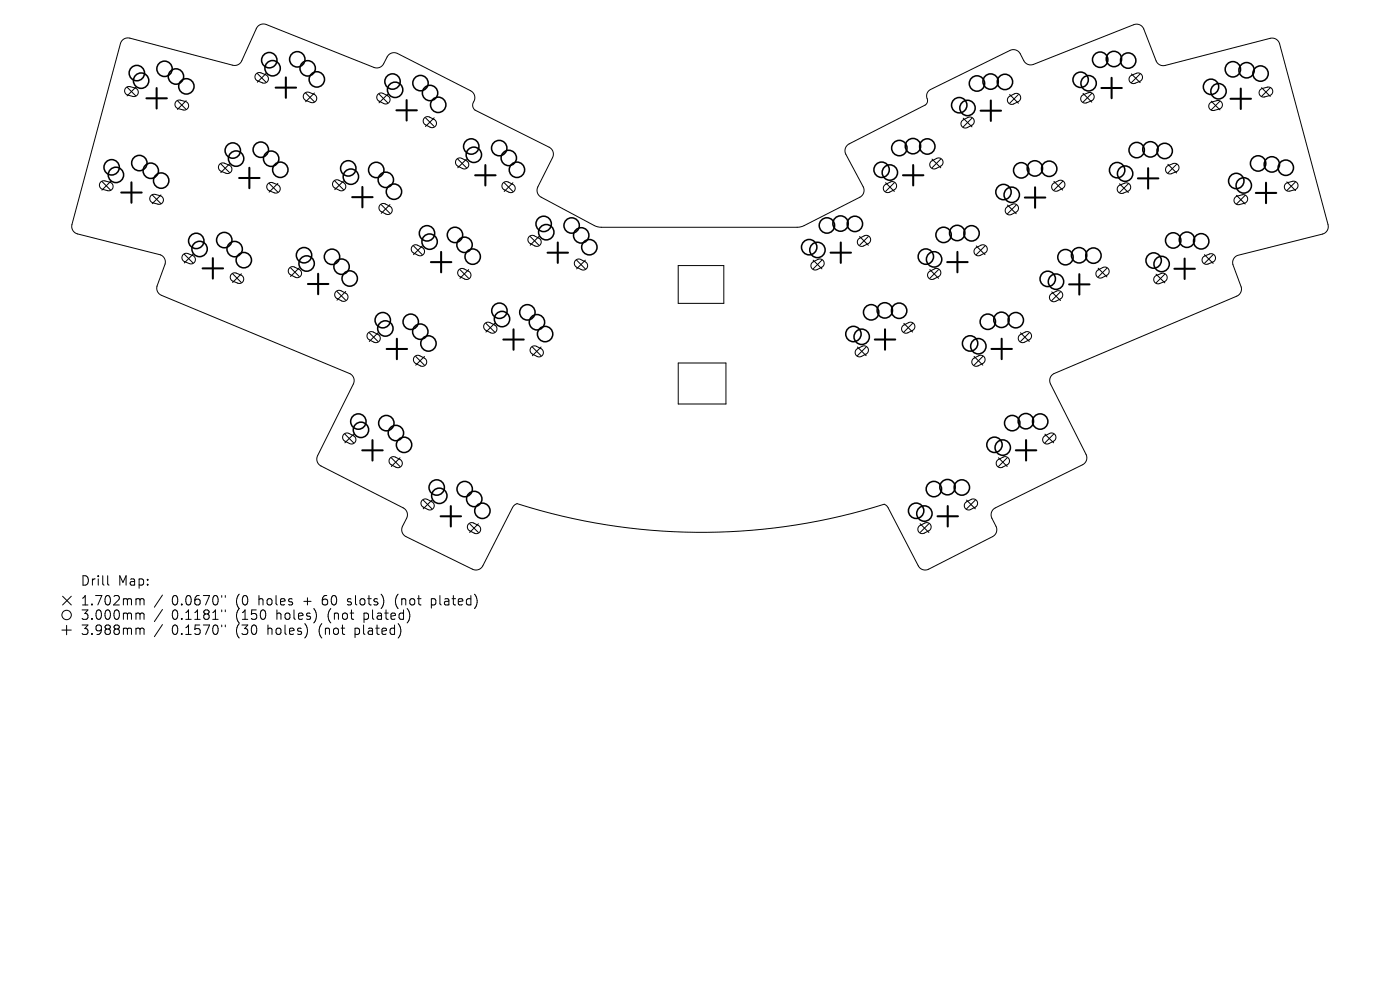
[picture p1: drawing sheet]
<svg xmlns="http://www.w3.org/2000/svg" width="297mm" height="210mm" viewBox="0 0 297 210" stroke-linecap="round" stroke-linejoin="round" font-family="sans-serif">
<defs><g id="words">
<g font-size="2.8">
<text x="17.1" y="124.5">Drill</text>
<text x="25" y="124.5">Map:</text>
<text x="17.1" y="128.7">1.702mm</text>
<text x="17.1" y="131.7">3.000mm</text>
<text x="36.4" y="128.7">0.0670&quot;</text>
<text x="36.4" y="131.7">0.1181&quot;</text>
<text x="50" y="128.7">(0</text>
<text x="50" y="131.7">(150</text>
<text x="54.9" y="128.7">holes</text>
<text x="58.7" y="131.7">holes)</text>
<text x="64.5" y="128.7">+</text>
<text x="68.6" y="128.7">60</text>
<text x="69.6" y="131.7">(not</text>
<text x="74" y="128.7">slots)</text>
<text x="77.3" y="131.7">plated)</text>
<text x="84.2" y="128.7">(not</text>
<text x="91.9" y="128.7">plated)</text>
<text x="17.1" y="134.9">3.988mm</text>
<text x="36.4" y="134.9">0.1570&quot;</text>
<text x="50" y="134.9">(30</text>
<text x="56.8" y="134.9">holes)</text>
<text x="67.7" y="134.9">(not</text>
<text x="75.4" y="134.9">plated)</text>
</g>
</g></defs>
<g fill="none" stroke="#000" stroke-width=".21">
<path d="M25.9 8.5l.7-.4h.9l21.9 5.7a1.63 1.63 0 0 0 1.9-.9l3.2-7a1.63 1.63 0 0 1 2-.7l23.1 9.2a1.63 1.63 0 0 0 1.8-.9l.9-1.7a1.63 1.63 0 0 1 2-.5l15.8 8.1a1.91 1.91 0 0 1 .2 2.7l.1 .7 .4 .6 15.9 8a1.63 1.63 0 0 1 .5 2l-3.2 6.4a1.63 1.63 0 0 0 .8 2l11.3 6.1 1.1 .3h41.9l1.5-.3 11.9-6.1a1.63 1.63 0 0 0 .6-2.2l-3.8-7.1a1.63 1.63 0 0 1 .8-2l16.3-8.3a1.47 1.47 0 0 0 .2-1.8l.1-.7 .7-.7 16.9-8.3a1.63 1.63 0 0 1 2.1 .7l.9 1.7a1.63 1.63 0 0 0 2 .6l21.5-8.5a1.63 1.63 0 0 1 1.8 .9l2.7 7a1.63 1.63 0 0 0 1.9 .8l22.5-5.8a1.63 1.63 0 0 1 1.8 1.2l10.3 38.6a1.63 1.63 0 0 1-1.2 1.8l-18.3 4.6a1.64 1.64 0 0 0-.7 1.8l1.8 5.1a1.63 1.63 0 0 1-1 1.6l-38.9 16.5a1.63 1.63 0 0 0-.6 2.2l7.6 15.1a1.63 1.63 0 0 1-.8 2l-18.7 9.2a1.63 1.63 0 0 0-.6 2.1l1 2a1.63 1.63 0 0 1-.8 1.9l-13.8 7a1.63 1.63 0 0 1-2-.8l-6.4-12.3-.8-.7a128.8 128.8 0 0 1-77.9-.2l-.6 .4-.4 .5-6.3 12.3a1.63 1.63 0 0 1-2.2 .7l-14.3-7a1.63 1.63 0 0 1-.5-2.1l.9-1.8a1.63 1.63 0 0 0-.8-2.1l-17.6-9a1.63 1.63 0 0 1-.5-2l7.6-15.4a1.63 1.63 0 0 0-.8-2l-40.2-16.8a1.63 1.63 0 0 1-.7-1.8l1.8-4.9a1.63 1.63 0 0 0-1-1.7l-17.9-4.6a1.63 1.63 0 0 1-.9-1.9l10.2-38.4zM27 18.5l1.8 1.8M28.8 18.5l-1.8 1.8M54.6 15.6l1.8 1.8M56.4 15.6l-1.8 1.8M64.8 19.7l1.9 1.9M66.7 19.7l-1.9 1.9M80.4 20l1.9 1.8M82.3 20l-1.9 1.8M229.8 19.8l1.8 1.9M231.6 19.8l-1.8 1.9M240 15.7l1.9 1.8"/>
<path d="M241.9 15.7l-1.9 1.8M267.6 18.6l1.9 1.9M269.5 18.6l-1.9 1.9M21.6 38.5l1.9 1.8M23.5 38.5l-1.9 1.8M37.6 21.4l1.9 1.8M39.5 21.4l-1.9 1.8M46.8 34.8l1.9 1.8M48.7 34.8l-1.9 1.8M57.1 38.9l1.8 1.9M58.9 38.9l-1.8 1.9M71 38.4l1.9 1.8"/>
<path d="M72.9 38.4l-1.9 1.8M90.3 25l1.8 1.8M92.1 25l-1.8 1.8M97.1 33.7l1.9 1.9M99 33.7l-1.9 1.9M107 38.8l1.8 1.8M108.8 38.8l-1.8 1.8M187.9 38.8l1.8 1.8M189.7 38.8l-1.8 1.8M197.7 33.7l1.9 1.9M199.6 33.7l-1.9 1.9M204.3 25.1l1.9 1.8"/>
<path d="M206.2 25.1l-1.9 1.8M214.2 20l1.8 1.9M216 20l-1.8 1.9M223.6 38.5l1.8 1.8M225.4 38.5l-1.8 1.8M237.5 39l1.9 1.8M239.4 39l-1.9 1.8M247.8 34.8l1.8 1.9M249.6 34.8l-1.8 1.9M257 21.5l1.8 1.8M258.8 21.5l-1.8 1.8M273 38.6l1.8 1.8"/>
<path d="M274.8 38.6l-1.8 1.8M32.3 41.4l1.8 1.8M34.1 41.4l-1.8 1.8M39.1 53.9l1.9 1.9M41 53.9l-1.9 1.9M49.3 58.1l1.9 1.8M51.2 58.1l-1.9 1.8M61.6 56.8l1.9 1.9M63.5 56.8l-1.9 1.9M80.9 43.4l1.8 1.9M82.7 43.4l-1.8 1.9M87.7 52.2l1.9 1.8"/>
<path d="M89.6 52.2l-1.9 1.8M97.6 57.2l1.8 1.8M99.4 57.2l-1.8 1.8M112.5 50.2l1.8 1.8M114.3 50.2l-1.8 1.8M122.3 55.2l1.9 1.8M124.2 55.2l-1.9 1.8M143.9 56.3h9.7v8.1h-9.7zM172.5 55.2l1.9 1.8M174.4 55.2l-1.9 1.8M182.4 50.2l1.8 1.8M184.2 50.2l-1.8 1.8"/>
<path d="M197.3 57.2l1.8 1.8M199.1 57.2l-1.8 1.8M207.1 52.2l1.9 1.8M209 52.2l-1.9 1.8M213.7 43.5l1.9 1.8M215.6 43.5l-1.9 1.8M233 56.9l1.8 1.8M234.8 56.9l-1.8 1.8M245.3 58.2l1.8 1.8M247.1 58.2l-1.8 1.8M255.5 54l1.9 1.9M257.4 54l-1.9 1.9"/>
<path d="M262.3 41.4l1.9 1.9M264.2 41.4l-1.9 1.9M71.5 61.8l1.8 1.9M73.3 61.8l-1.8 1.9M78.3 70.6l1.9 1.8M80.2 70.6l-1.9 1.8M88.2 75.6l1.8 1.9M90 75.6l-1.8 1.9M103.1 68.6l1.8 1.8M104.9 68.6l-1.8 1.8M112.9 73.6l1.9 1.9M114.8 73.6l-1.9 1.9"/>
<path d="M143.9 77h10.1v8.7h-10.1zM181.9 73.6l1.8 1.9M183.7 73.6l-1.8 1.9M191.8 68.6l1.8 1.8M193.6 68.6l-1.8 1.8M206.6 75.6l1.9 1.9M208.5 75.6l-1.9 1.9M216.5 70.6l1.9 1.8M218.4 70.6l-1.9 1.8M223.1 61.9l1.9 1.9M225 61.9l-1.9 1.9M73.2 92.1l1.8 1.8"/>
<path d="M75 92.1l-1.8 1.8M83 97.1l1.9 1.9M84.9 97.1l-1.9 1.9M211.8 97.1l1.9 1.9M213.7 97.1l-1.9 1.9M221.7 92.1l1.8 1.8M223.5 92.1l-1.8 1.8M89.8 106.1l1.8 1.8M91.6 106.1l-1.8 1.8M99.6 111.1l1.9 1.9M101.5 111.1l-1.9 1.9M195.2 111.1l1.9 1.9"/>
<path d="M197.1 111.1l-1.9 1.9M205.1 106.1l1.8 1.8M206.9 106.1l-1.8 1.8M13.1 133.7h2M13.3 126.5l1.8 1.8M14.1 132.7v2M15.1 126.5l-1.8 1.8M22.8 122.1v1.7l.3 .3M29.4 127l.3 .3M29.4 130l.3 .3M29.4 133.2l.3 .3M29.7 127.3v1"/>
<path d="M29.7 130.3v1.1M29.7 133.5v1.1M29.7 127.3l.3-.3 .5 .1 .1 1.2M29.7 130.3l.3-.3 .5 .1 .1 1.3M29.7 133.5l.3-.3 .5 .1 .1 1.3M34.5 126.2l-1.8 2.6M34.5 129.3l-1.8 2.6M34.5 132.5l-1.8 2.6M47 126.3v.4M47 129.4v.4M47 132.6v.4M47.8 126.3v.4"/>
<path d="M47.8 129.4v.4M47.8 132.6v.4M65.1 133.2v1.3M67 130v1.3M84.9 133.2l.1 .8-.4 1.2M86.8 130l.1 .8-.4 1.2"/>
<circle cx="14.1" cy="130.5" r="1"/>
</g>
<g fill="none" stroke="#000" stroke-width=".22">
<path d="M26.7 18.6l.7-.2 1.3 .3a.93 .93 0 0 1 .6 1.1 .93 .93 0 0 1-1.1 .7l-1.1-.3a.93 .93 0 0 1-.4-1.6zM54.4 15.6l.7-.2 1.3 .5a.93 .93 0 0 1 .5 1.2 .93 .93 0 0 1-1.2 .5l-1-.4a.93 .93 0 0 1-.3-1.6zM64.6 19.8l.8-.3 1.2 .5a.93 .93 0 0 1 .5 1.2 .93 .93 0 0 1-1.2 .5l-1-.4a.93 .93 0 0 1-.3-1.5zM80.2 20l.8-.3 1.2 .6a.93 .93 0 0 1 .4 1.3 .93 .93 0 0 1-1.2 .4l-1-.5a.93 .93 0 0 1-.2-1.5zM239.8 16.2l1.3-.7a.93 .93 0 0 1 1.2 .6 .93 .93 0 0 1-.5 1.2l-1 .4a.93 .93 0 0 1-1.1-.4 .93 .93 0 0 1 .1-1.1zM267.4 19l1.4-.5a.93 .93 0 0 1 1.2 .6 .93 .93 0 0 1-.7 1.2l-1 .3a.93 .93 0 0 1-1.1-.5 .93 .93 0 0 1 .2-1.1zM21.4 38.6l.6-.3 1.3 .4a.93 .93 0 0 1 .7 1.1 .93 .93 0 0 1-1.2 .6l-1-.2a.93 .93 0 0 1-.4-1.6zM37.4 21.5l.6-.3 1.3 .3a.93 .93 0 0 1 .7 1.2 .93 .93 0 0 1-1.1 .6l-1.1-.3a.93 .93 0 0 1-.4-1.5zM46.6 34.8l.8-.2 1.2 .4a.93 .93 0 0 1 .5 1.2 .93 .93 0 0 1-1.2 .5l-1-.4a.93 .93 0 0 1-.3-1.5zM56.9 39l.7-.3 1.3 .5a.93 .93 0 0 1 .5 1.2 .93 .93 0 0 1-1.2 .5l-1-.4a.93 .93 0 0 1-.3-1.5zM70.8 38.4l.9-.2 1.2 .5a.93 .93 0 0 1 .4 1.3 .93 .93 0 0 1-1.3 .4l-1-.5a.93 .93 0 0 1-.2-1.5zM90.1 25l.8-.2 1.2 .5a.93 .93 0 0 1 .4 1.3 .93 .93 0 0 1-1.2 .4l-1-.5a.93 .93 0 0 1-.2-1.5z"/>
<path d="M96.9 33.7l.8-.2 1.2 .6a.93 .93 0 0 1 .5 1.2 .93 .93 0 0 1-1.3 .4l-1-.5a.93 .93 0 0 1-.2-1.5zM106.8 38.8l.8-.3 1.2 .6a.93 .93 0 0 1 .4 1.3 .93 .93 0 0 1-1.2 .4l-1-.5a.93 .93 0 0 1-.2-1.5zM187.6 39.3l1.3-.7a.93 .93 0 0 1 1.2 .4 .93 .93 0 0 1-.4 1.3l-1 .5a.93 .93 0 0 1-1.1-.3 .93 .93 0 0 1 0-1.2zM197.5 34.3l1.2-.7a.93 .93 0 0 1 1.3 .4 .93 .93 0 0 1-.4 1.2l-1 .5a.93 .93 0 0 1-1.2-.2 .93 .93 0 0 1 .1-1.2zM204.1 25.6l1.2-.7a.93 .93 0 0 1 1.3 .4 .93 .93 0 0 1-.4 1.3l-1 .5a.93 .93 0 0 1-1.2-.3 .93 .93 0 0 1 .1-1.2zM214 20.6l1.2-.7a.93 .93 0 0 1 1.2 .4 .93 .93 0 0 1-.4 1.3l-.9 .4a.93 .93 0 0 1-1.2-.2 .93 .93 0 0 1 .1-1.2zM223.3 39l1.3-.7a.93 .93 0 0 1 1.2 .4 .93 .93 0 0 1-.4 1.3l-1 .5a.93 .93 0 0 1-1.1-.3 .93 .93 0 0 1 0-1.2zM229.5 20.3l1.4-.6a.93 .93 0 0 1 1.2 .5 .93 .93 0 0 1-.6 1.2l-1 .4a.93 .93 0 0 1-1.1-.3 .93 .93 0 0 1 .1-1.2zM237.3 39.5l1.3-.7a.93 .93 0 0 1 1.2 .6 .93 .93 0 0 1-.5 1.2l-1 .4a.93 .93 0 0 1-1.1-.4 .93 .93 0 0 1 .1-1.1zM247.5 35.3l1.3-.6a.93 .93 0 0 1 1.3 .5 .93 .93 0 0 1-.6 1.2l-1 .4a.93 .93 0 0 1-1.1-.3 .93 .93 0 0 1 .1-1.2zM256.7 21.9l1.5-.6a.93 .93 0 0 1 1.1 .7 .93 .93 0 0 1-.7 1.1l-1 .3a.93 .93 0 0 1-1-.4 .93 .93 0 0 1 .1-1.1zM272.7 39l1.5-.5a.93 .93 0 0 1 1.1 .6 .93 .93 0 0 1-.6 1.2l-1.1 .2a.93 .93 0 0 1-1-.4 .93 .93 0 0 1 .1-1.1z"/>
<path d="M32 41.5l.7-.3 1.3 .3a.93 .93 0 0 1 .6 1.2 .93 .93 0 0 1-1.1 .6l-1-.3a.93 .93 0 0 1-.5-1.5zM38.9 54l.7-.3 1.3 .5a.93 .93 0 0 1 .5 1.2 .93 .93 0 0 1-1.2 .5l-1-.4a.93 .93 0 0 1-.3-1.5zM49.1 58.1l.8-.2 1.2 .4a.93 .93 0 0 1 .5 1.3 .93 .93 0 0 1-1.2 .5l-1-.4a.93 .93 0 0 1-.3-1.6zM61.4 56.8l.9-.2 1.2 .6a.93 .93 0 0 1 .4 1.2 .93 .93 0 0 1-1.3 .4l-.9-.5a.93 .93 0 0 1-.3-1.5zM80.7 43.4l.8-.2 1.2 .6a.93 .93 0 0 1 .4 1.2 .93 .93 0 0 1-1.2 .4l-1-.5a.93 .93 0 0 1-.2-1.5zM87.5 52.2l.9-.3 1.2 .6a.93 .93 0 0 1 .4 1.3 .93 .93 0 0 1-1.3 .4l-1-.5a.93 .93 0 0 1-.2-1.5zM97.4 57.2l.8-.2 1.2 .5a.93 .93 0 0 1 .4 1.3 .93 .93 0 0 1-1.2 .4l-1-.5a.93 .93 0 0 1-.2-1.5zM112.3 50.2l.8-.3 1.2 .6a.93 .93 0 0 1 .4 1.3 .93 .93 0 0 1-1.2 .4l-1-.5a.93 .93 0 0 1-.2-1.5zM122.1 55.2l.9-.2 1.2 .5a.93 .93 0 0 1 .4 1.3 .93 .93 0 0 1-1.3 .4l-1-.5a.93 .93 0 0 1-.2-1.5zM172.3 55.7l1.2-.7a.93 .93 0 0 1 1.2 .4 .93 .93 0 0 1-.4 1.3l-.9 .5a.93 .93 0 0 1-1.2-.3 .93 .93 0 0 1 .1-1.2zM182.1 50.7l1.3-.7a.93 .93 0 0 1 1.2 .4 .93 .93 0 0 1-.4 1.3l-1 .5a.93 .93 0 0 1-1.1-.3 .93 .93 0 0 1 0-1.2zM197 57.7l1.2-.7a.93 .93 0 0 1 1.3 .4 .93 .93 0 0 1-.4 1.3l-1 .5a.93 .93 0 0 1-1.1-.3 .93 .93 0 0 1 0-1.2z"/>
<path d="M206.9 52.7l1.2-.7a.93 .93 0 0 1 1.2 .4 .93 .93 0 0 1-.4 1.3l-.9 .5a.93 .93 0 0 1-1.2-.3 .93 .93 0 0 1 .1-1.2zM213.5 44l1.2-.7a.93 .93 0 0 1 1.3 .4 .93 .93 0 0 1-.4 1.3l-1 .5a.93 .93 0 0 1-1.2-.3 .93 .93 0 0 1 .1-1.2zM232.7 57.4l1.3-.7a.93 .93 0 0 1 1.2 .5 .93 .93 0 0 1-.4 1.2l-1 .5a.93 .93 0 0 1-1.1-.3 .93 .93 0 0 1 0-1.2zM245 58.7l1.3-.7a.93 .93 0 0 1 1.2 .5 .93 .93 0 0 1-.5 1.2l-1 .4a.93 .93 0 0 1-1.1-.3 .93 .93 0 0 1 .1-1.1zM255.3 54.5l1.3-.6a.93 .93 0 0 1 1.2 .5 .93 .93 0 0 1-.5 1.2l-1 .4a.93 .93 0 0 1-1.1-.3 .93 .93 0 0 1 .1-1.2zM262.1 41.8l1.4-.5a.93 .93 0 0 1 1.2 .7 .93 .93 0 0 1-.7 1.1l-1 .3a.93 .93 0 0 1-1.1-.4 .93 .93 0 0 1 .2-1.2zM71.3 61.8l.8-.2 1.2 .6a.93 .93 0 0 1 .4 1.2 .93 .93 0 0 1-1.2 .4l-1-.5a.93 .93 0 0 1-.2-1.5zM78.2 70.6l.8-.2 1.2 .5a.93 .93 0 0 1 .4 1.3 .93 .93 0 0 1-1.3 .4l-.9-.5a.93 .93 0 0 1-.2-1.5zM88 75.6l.8-.2 1.2 .6a.93 .93 0 0 1 .4 1.2 .93 .93 0 0 1-1.2 .4l-1-.5a.93 .93 0 0 1-.2-1.5zM102.9 68.6l.8-.2 1.2 .5a.93 .93 0 0 1 .4 1.3 .93 .93 0 0 1-1.2 .4l-1-.5a.93 .93 0 0 1-.2-1.5zM112.7 73.6l.9-.2 1.2 .6a.93 .93 0 0 1 .4 1.2 .93 .93 0 0 1-1.3 .4l-.9-.5a.93 .93 0 0 1-.3-1.5zM181.7 74.1l1.2-.6a.93 .93 0 0 1 1.2 .4 .93 .93 0 0 1-.4 1.2l-.9 .5a.93 .93 0 0 1-1.2-.3 .93 .93 0 0 1 .1-1.2z"/>
<path d="M191.5 69.1l1.2-.7a.93 .93 0 0 1 1.3 .4 .93 .93 0 0 1-.4 1.3l-1 .5a.93 .93 0 0 1-1.1-.3 .93 .93 0 0 1 0-1.2zM206.4 76.1l1.2-.6a.93 .93 0 0 1 1.3 .4 .93 .93 0 0 1-.4 1.2l-1 .5a.93 .93 0 0 1-1.2-.3 .93 .93 0 0 1 .1-1.2zM216.3 71.1l1.2-.7a.93 .93 0 0 1 1.2 .4 .93 .93 0 0 1-.4 1.3l-.9 .5a.93 .93 0 0 1-1.2-.3 .93 .93 0 0 1 .1-1.2zM222.9 62.5l1.2-.7a.93 .93 0 0 1 1.3 .4 .93 .93 0 0 1-.5 1.2l-.9 .5a.93 .93 0 0 1-1.2-.3 .93 .93 0 0 1 .1-1.1zM73 92.1l.8-.2 1.2 .5a.93 .93 0 0 1 .4 1.3 .93 .93 0 0 1-1.2 .4l-1-.5a.93 .93 0 0 1-.2-1.5zM82.8 97.1l.8-.2 1.2 .6a.93 .93 0 0 1 .5 1.2 .93 .93 0 0 1-1.3 .4l-1-.5a.93 .93 0 0 1-.2-1.5zM211.6 97.6l1.2-.6a.93 .93 0 0 1 1.3 .4 .93 .93 0 0 1-.4 1.2l-1 .5a.93 .93 0 0 1-1.2-.3 .93 .93 0 0 1 .1-1.2zM221.4 92.6l1.3-.7a.93 .93 0 0 1 1.2 .5 .93 .93 0 0 1-.4 1.2l-1 .5a.93 .93 0 0 1-1.1-.3 .93 .93 0 0 1 0-1.2zM89.6 106.1l.8-.2 1.2 .5a.93 .93 0 0 1 .4 1.3 .93 .93 0 0 1-1.2 .4l-1-.5a.93 .93 0 0 1-.2-1.5zM99.4 111.1l.9-.2 1.2 .6a.93 .93 0 0 1 .4 1.2 .93 .93 0 0 1-1.3 .4l-.9-.5a.93 .93 0 0 1-.3-1.5zM195 111.6l1.2-.6a.93 .93 0 0 1 1.2 .4 .93 .93 0 0 1-.4 1.2l-.9 .5a.93 .93 0 0 1-1.2-.3 .93 .93 0 0 1 .1-1.2zM204.8 106.6l1.2-.7a.93 .93 0 0 1 1.3 .4 .93 .93 0 0 1-.4 1.3l-1 .5a.93 .93 0 0 1-1.1-.3 .93 .93 0 0 1 0-1.2z"/>
</g>
<g fill="none" stroke="#000" stroke-width=".33">
<circle cx="29" cy="15.5" r="1.63"/>
<circle cx="29.9" cy="17.1" r="1.63"/>
<circle cx="34.9" cy="14.6" r="1.63"/>
<circle cx="37.3" cy="16.2" r="1.63"/>
<circle cx="39.5" cy="18.3" r="1.63"/>
<circle cx="57.1" cy="12.8" r="1.63"/>
<circle cx="57.8" cy="14.5" r="1.63"/>
<circle cx="63.1" cy="12.6" r="1.63"/>
<circle cx="65.3" cy="14.5" r="1.63"/>
<circle cx="67.2" cy="16.8" r="1.63"/>
<circle cx="83.3" cy="17.3" r="1.63"/>
<circle cx="83.8" cy="19.1" r="1.63"/>
<circle cx="89.2" cy="17.6" r="1.63"/>
<circle cx="91.2" cy="19.7" r="1.63"/>
<circle cx="207.3" cy="17.7" r="1.63"/>
<circle cx="210.2" cy="17.3" r="1.63"/>
<circle cx="213.2" cy="17.4" r="1.63"/>
<circle cx="229.2" cy="16.9" r="1.63"/>
<circle cx="230.9" cy="17.7" r="1.63"/>
<circle cx="233.4" cy="12.7" r="1.63"/>
<circle cx="236.3" cy="12.5" r="1.63"/>
<circle cx="239.3" cy="12.9" r="1.63"/>
<circle cx="256.9" cy="18.4" r="1.63"/>
<circle cx="258.5" cy="19.4" r="1.63"/>
<circle cx="261.5" cy="14.7" r="1.63"/>
<circle cx="264.5" cy="14.9" r="1.63"/>
<circle cx="267.4" cy="15.6" r="1.63"/>
<circle cx="23.7" cy="35.5" r="1.63"/>
<circle cx="24.6" cy="37.1" r="1.63"/>
<circle cx="29.6" cy="34.6" r="1.63"/>
<circle cx="32" cy="36.2" r="1.63"/>
<circle cx="34.2" cy="38.3" r="1.63"/>
<circle cx="49.4" cy="31.9" r="1.63"/>
<circle cx="50.1" cy="33.6" r="1.63"/>
<circle cx="55.3" cy="31.8" r="1.63"/>
<circle cx="57.5" cy="33.7" r="1.63"/>
<circle cx="59.5" cy="36" r="1.63"/>
<circle cx="73.9" cy="35.7" r="1.63"/>
<circle cx="74.4" cy="37.5" r="1.63"/>
<circle cx="79.8" cy="36.1" r="1.63"/>
<circle cx="81.8" cy="38.2" r="1.63"/>
<circle cx="93" cy="22.2" r="1.63"/>
<circle cx="100" cy="31.1" r="1.63"/>
<circle cx="100.5" cy="32.8" r="1.63"/>
<circle cx="105.9" cy="31.4" r="1.63"/>
<circle cx="107.9" cy="33.5" r="1.63"/>
<circle cx="109.7" cy="36" r="1.63"/>
<circle cx="187" cy="36" r="1.63"/>
<circle cx="188.8" cy="36.6" r="1.63"/>
<circle cx="190.8" cy="31.4" r="1.63"/>
<circle cx="193.7" cy="31" r="1.63"/>
<circle cx="196.7" cy="31.1" r="1.63"/>
<circle cx="203.5" cy="22.3" r="1.63"/>
<circle cx="205.2" cy="22.9" r="1.63"/>
<circle cx="216.6" cy="36.1" r="1.63"/>
<circle cx="219.5" cy="35.7" r="1.63"/>
<circle cx="222.6" cy="35.8" r="1.63"/>
<circle cx="237" cy="36.1" r="1.63"/>
<circle cx="238.7" cy="36.8" r="1.63"/>
<circle cx="241.1" cy="31.8" r="1.63"/>
<circle cx="244.1" cy="31.7" r="1.63"/>
<circle cx="247.1" cy="32" r="1.63"/>
<circle cx="262.3" cy="38.4" r="1.63"/>
<circle cx="263.9" cy="39.3" r="1.63"/>
<circle cx="266.9" cy="34.7" r="1.63"/>
<circle cx="269.8" cy="34.9" r="1.63"/>
<circle cx="272.8" cy="35.6" r="1.63"/>
<circle cx="41.6" cy="51.1" r="1.63"/>
<circle cx="42.3" cy="52.8" r="1.63"/>
<circle cx="47.6" cy="50.9" r="1.63"/>
<circle cx="49.8" cy="52.8" r="1.63"/>
<circle cx="51.7" cy="55.2" r="1.63"/>
<circle cx="64.5" cy="54.1" r="1.63"/>
<circle cx="65" cy="55.9" r="1.63"/>
<circle cx="70.4" cy="54.5" r="1.63"/>
<circle cx="72.5" cy="56.6" r="1.63"/>
<circle cx="74.2" cy="59.1" r="1.63"/>
<circle cx="83.6" cy="40.7" r="1.63"/>
<circle cx="90.6" cy="49.5" r="1.63"/>
<circle cx="91.1" cy="51.3" r="1.63"/>
<circle cx="96.5" cy="49.8" r="1.63"/>
<circle cx="98.5" cy="51.9" r="1.63"/>
<circle cx="100.3" cy="54.4" r="1.63"/>
<circle cx="115.3" cy="47.5" r="1.63"/>
<circle cx="115.9" cy="49.3" r="1.63"/>
<circle cx="121.3" cy="47.8" r="1.63"/>
<circle cx="123.3" cy="49.9" r="1.63"/>
<circle cx="125" cy="52.4" r="1.63"/>
<circle cx="171.7" cy="52.4" r="1.63"/>
<circle cx="173.4" cy="53" r="1.63"/>
<circle cx="175.4" cy="47.8" r="1.63"/>
<circle cx="178.3" cy="47.4" r="1.63"/>
<circle cx="181.4" cy="47.5" r="1.63"/>
<circle cx="196.4" cy="54.4" r="1.63"/>
<circle cx="198.2" cy="55" r="1.63"/>
<circle cx="200.2" cy="49.8" r="1.63"/>
<circle cx="203.1" cy="49.4" r="1.63"/>
<circle cx="206.1" cy="49.5" r="1.63"/>
<circle cx="212.9" cy="40.7" r="1.63"/>
<circle cx="214.6" cy="41.3" r="1.63"/>
<circle cx="222.3" cy="59.2" r="1.63"/>
<circle cx="224" cy="59.7" r="1.63"/>
<circle cx="226" cy="54.6" r="1.63"/>
<circle cx="228.9" cy="54.1" r="1.63"/>
<circle cx="232" cy="54.2" r="1.63"/>
<circle cx="244.7" cy="55.3" r="1.63"/>
<circle cx="246.4" cy="56" r="1.63"/>
<circle cx="248.9" cy="51" r="1.63"/>
<circle cx="251.8" cy="50.9" r="1.63"/>
<circle cx="254.8" cy="51.2" r="1.63"/>
<circle cx="81.2" cy="67.9" r="1.63"/>
<circle cx="81.8" cy="69.7" r="1.63"/>
<circle cx="87.1" cy="68.3" r="1.63"/>
<circle cx="89.2" cy="70.4" r="1.63"/>
<circle cx="90.9" cy="72.9" r="1.63"/>
<circle cx="105.9" cy="65.9" r="1.63"/>
<circle cx="106.5" cy="67.7" r="1.63"/>
<circle cx="111.9" cy="66.3" r="1.63"/>
<circle cx="113.9" cy="68.4" r="1.63"/>
<circle cx="115.6" cy="70.9" r="1.63"/>
<circle cx="181.1" cy="70.9" r="1.63"/>
<circle cx="182.8" cy="71.4" r="1.63"/>
<circle cx="184.8" cy="66.3" r="1.63"/>
<circle cx="187.7" cy="65.8" r="1.63"/>
<circle cx="190.7" cy="65.9" r="1.63"/>
<circle cx="205.8" cy="72.9" r="1.63"/>
<circle cx="207.5" cy="73.4" r="1.63"/>
<circle cx="209.6" cy="68.3" r="1.63"/>
<circle cx="212.5" cy="67.8" r="1.63"/>
<circle cx="215.5" cy="67.9" r="1.63"/>
<circle cx="76" cy="89.4" r="1.63"/>
<circle cx="76.6" cy="91.2" r="1.63"/>
<circle cx="82" cy="89.8" r="1.63"/>
<circle cx="84" cy="91.9" r="1.63"/>
<circle cx="85.7" cy="94.4" r="1.63"/>
<circle cx="211" cy="94.4" r="1.63"/>
<circle cx="212.7" cy="94.9" r="1.63"/>
<circle cx="214.7" cy="89.8" r="1.63"/>
<circle cx="217.6" cy="89.3" r="1.63"/>
<circle cx="220.7" cy="89.4" r="1.63"/>
<circle cx="92.6" cy="103.4" r="1.63"/>
<circle cx="93.2" cy="105.2" r="1.63"/>
<circle cx="98.6" cy="103.8" r="1.63"/>
<circle cx="100.6" cy="105.9" r="1.63"/>
<circle cx="102.3" cy="108.4" r="1.63"/>
<circle cx="194.4" cy="108.3" r="1.63"/>
<circle cx="196.1" cy="108.9" r="1.63"/>
<circle cx="198.1" cy="103.7" r="1.63"/>
<circle cx="201" cy="103.3" r="1.63"/>
<circle cx="204" cy="103.4" r="1.63"/>
</g>
<g fill="none" stroke="#000" stroke-width=".43">
<path d="M33.2 18.7v4.3M58.5 18.6h4.3M60.6 16.4v4.4M233.7 18.7h4.3M235.8 16.5v4.3M263.2 18.8v4.3M27.9 38.7v4.3M31.1 20.9h4.3M50.7 37.8h4.4M52.9 35.6v4.3M76.9 39.7v4.3M84.1 23.4h4.3"/>
<path d="M86.3 21.2v4.4M100.8 37.2h4.3M103 35v4.4M191.6 37.2h4.3M193.7 35v4.3M208 23.5h4.4M210.2 21.3v4.4M219.6 39.7v4.4M241.4 37.8h4.3M243.6 35.7v4.3M261.1 21h4.3M268.6 38.8v4.3"/>
<path d="M25.7 40.8h4.4M43 56.9h4.3M45.2 54.8v4.3M67.5 58.1v4.3M74.7 41.8h4.3M91.4 55.6h4.4M93.6 53.4v4.4M116.2 53.6h4.3M118.3 51.4v4.4M176.2 53.6h4.3M178.4 51.4v4.4M200.9 55.6h4.4"/>
<path d="M203.1 53.4v4.4M217.4 41.9h4.4M229 58.2v4.3M249.1 57h4.4M251.3 54.8v4.4M266.4 40.9h4.3M65.3 60.2h4.4M82 74h4.4M84.2 71.9v4.3M106.8 72h4.3M108.9 69.9v4.3M185.6 72h4.3"/>
<path d="M187.8 69.9v4.3M210.3 74h4.4M212.5 71.9v4.3M226.8 60.3h4.3M76.8 95.5h4.4M79 93.4v4.3M215.5 95.5h4.3M217.7 93.4v4.3M93.5 109.5h4.3M95.6 107.4v4.3M198.9 109.5h4.3M201.1 107.3v4.4"/>
</g>
<use href="#words"/>
</svg>
